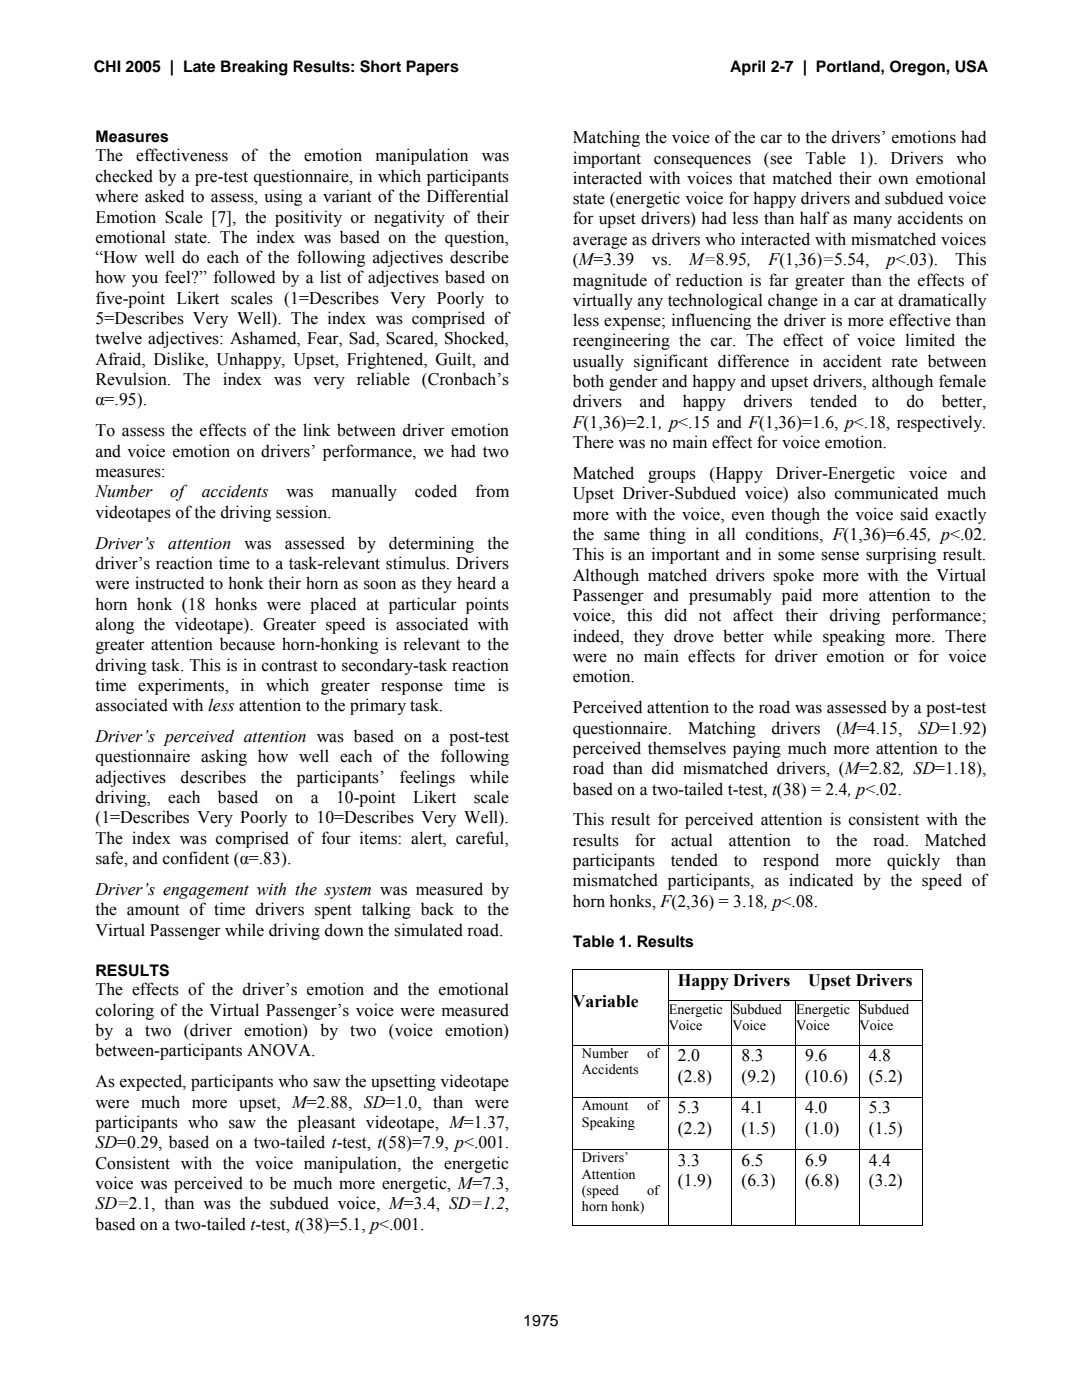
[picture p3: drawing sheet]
<svg xmlns="http://www.w3.org/2000/svg" width="216mm" height="279mm" viewBox="0 0 216 279" stroke-linecap="round" stroke-linejoin="round" font-family="sans-serif">
<defs><g id="words">
<g font-size="3.5">
<text x="114.3" y="28.6">Matching the voice of the car to the drivers’ emotions had</text>
<text x="19" y="32.2">The</text>
<text x="27.2" y="32.2">effectiveness</text>
<text x="48.2" y="32.2">of the</text>
<text x="60.7" y="32.2">emotion</text>
<text x="74.9" y="32.2">manipulation</text>
<text x="96.2" y="32.2">was</text>
<text x="114.3" y="32.6">important</text>
<text x="130.5" y="32.6">consequences</text>
<text x="152.4" y="32.6">(see</text>
<text x="160.7" y="32.6">Table</text>
<text x="171.3" y="32.6">1).</text>
<text x="177.7" y="32.6">Drivers</text>
<text x="190.9" y="32.6">who</text>
<text x="19" y="36.3">checked by a pre-test questionnaire, in which participants</text>
<text x="19" y="40.3">where asked to assess, using a variant of the Differential</text>
<text x="114.3" y="36.7">interacted with voices that matched their own emotional</text>
<text x="114.3" y="40.7">state (energetic voice for happy drivers and subdued voice</text>
<text x="19" y="44.4">Emotion Scale [7], the positivity or negativity of their</text>
<text x="114.3" y="44.8">for upset drivers) had less than half as many accidents on</text>
<text x="19" y="48.5">emotional state. The index was based on the question,</text>
<text x="19" y="52.5">“How well do each of the following adjectives describe</text>
<text x="114.3" y="48.9">average as drivers who interacted with mismatched voices</text>
<text x="114.3" y="52.9">(M=3.39</text>
<text x="130.1" y="52.9">vs.</text>
<text x="137.5" y="52.9">M=8.95,</text>
<text x="153.4" y="52.9">F(1,36)=5.54,</text>
<text x="177" y="52.9">p&lt;.03).</text>
<text x="190.6" y="52.9">This</text>
<text x="19" y="56.6">how you feel?” followed by a list of adjectives based on</text>
<text x="114.3" y="57">magnitude of reduction is far greater than the effects of</text>
<text x="19" y="60.6">five-point Likert scales (1=Describes Very Poorly to</text>
<text x="19" y="64.7">5=Describes Very Well). The index was comprised of</text>
<text x="114.3" y="61">virtually any technological change in a car at dramatically</text>
<text x="114.3" y="65.1">less expense; influencing the driver is more effective than</text>
<text x="19" y="68.7">twelve adjectives: Ashamed, Fear, Sad, Scared, Shocked,</text>
<text x="114.3" y="69.1">reengineering the car. The effect of voice limited the</text>
<text x="19" y="72.8">Afraid, Dislike, Unhappy, Upset, Frightened, Guilt, and</text>
<text x="19" y="76.8">Revulsion. The index was very reliable (Cronbach’s</text>
<text x="114.3" y="73.2">usually significant difference in accident rate between</text>
<text x="114.3" y="77.3">both gender and happy and upset drivers, although female</text>
<text x="19" y="80.9">α=.95).</text>
<text x="114.3" y="81.3">drivers</text>
<text x="127.6" y="81.3">and</text>
<text x="136.2" y="81.3">happy</text>
<text x="148.3" y="81.3">drivers</text>
<text x="161.7" y="81.3">tended</text>
<text x="174.6" y="81.3">to</text>
<text x="180.9" y="81.3">do</text>
<text x="187.9" y="81.3">better,</text>
<text x="19" y="87.1">To assess the effects of the link between driver emotion</text>
<text x="114.3" y="89.4">There was no main effect for voice emotion.</text>
<text x="114.3" y="85.4">F(1,36)=2.1, p&lt;.15 and F(1,36)=1.6, p&lt;.18, respectively.</text>
<text x="19" y="91.1">and voice emotion on drivers’ performance, we had two</text>
<text x="19" y="95.2">measures:</text>
<text x="114.3" y="95.6">Matched</text>
<text x="129.3" y="95.6">groups</text>
<text x="141.6" y="95.6">(Happy</text>
<text x="154.8" y="95.6">Driver-Energetic</text>
<text x="181.4" y="95.6">voice</text>
<text x="191.7" y="95.6">and</text>
<text x="19" y="99.2">Number</text>
<text x="34" y="99.2">of accidents</text>
<text x="57.1" y="99.2">was</text>
<text x="66.2" y="99.2">manually</text>
<text x="82.8" y="99.2">coded</text>
<text x="94.8" y="99.2">from</text>
<text x="114.3" y="99.7">Upset Driver-Subdued voice) also communicated much</text>
<text x="19" y="103.3">videotapes of the driving session.</text>
<text x="114.3" y="103.7">more with the voice, even though the voice said exactly</text>
<text x="114.3" y="107.8">the same thing in all conditions, F(1,36)=6.45, p&lt;.02.</text>
<text x="19" y="109.5">Driver’s</text>
<text x="19" y="113.5">driver’s reaction time to a task-relevant stimulus. Drivers</text>
<text x="33.6" y="109.5">attention</text>
<text x="48.8" y="109.5">was</text>
<text x="56.9" y="109.5">assessed</text>
<text x="71.5" y="109.5">by</text>
<text x="77.6" y="109.5">determining</text>
<text x="97.3" y="109.5">the</text>
<text x="114.3" y="111.8">This is an important and in some sense surprising result.</text>
<text x="19" y="117.6">were instructed to honk their horn as soon as they heard a</text>
<text x="114.3" y="115.9">Although matched drivers spoke more with the Virtual</text>
<text x="114.3" y="119.9">Passenger and presumably paid more attention to the</text>
<text x="19" y="121.7">horn honk (18 honks were placed at particular points</text>
<text x="19" y="125.7">along the videotape). Greater speed is associated with</text>
<text x="114.3" y="124">voice, this did not affect their driving performance;</text>
<text x="19" y="129.8">greater attention because horn-honking is relevant to the</text>
<text x="114.3" y="128.1">indeed, they drove better while speaking more. There</text>
<text x="19" y="133.8">driving task. This is in contrast to secondary-task reaction</text>
<text x="19" y="137.9">time experiments, in which greater response time is</text>
<text x="114.3" y="132.1">were no main effects for driver emotion or for voice</text>
<text x="114.3" y="136.1">emotion.</text>
<text x="19" y="141.9">associated with less attention to the primary task.</text>
<text x="114.3" y="142.3">Perceived attention to the road was assessed by a post-test</text>
<text x="19" y="148.1">Driver’s perceived attention was based on a post-test</text>
<text x="114.3" y="146.4">questionnaire.</text>
<text x="137.3" y="146.4">Matching</text>
<text x="153.9" y="146.4">drivers</text>
<text x="166.9" y="146.4">(M=4.15,</text>
<text x="183.2" y="146.4">SD=1.92)</text>
<text x="19" y="152.1">questionnaire asking how well each of the following</text>
<text x="114.3" y="150.5">perceived themselves paying much more attention to the</text>
<text x="114.3" y="154.5">road than did mismatched drivers, (M=2.82, SD=1.18),</text>
<text x="19" y="156.2">adjectives</text>
<text x="19" y="160.3">driving,</text>
<text x="33.6" y="160.3">each</text>
<text x="36" y="156.2">describes</text>
<text x="43.5" y="160.3">based</text>
<text x="52" y="156.2">the</text>
<text x="55" y="160.3">on</text>
<text x="59.2" y="156.2">participants’</text>
<text x="62" y="160.3">a</text>
<text x="67.1" y="160.3">10-point</text>
<text x="79.7" y="156.2">feelings</text>
<text x="82.4" y="160.3">Likert</text>
<text x="93.8" y="156.2">while</text>
<text x="94.5" y="160.3">scale</text>
<text x="114.3" y="158.6">based on a two-tailed t-test, t(38) = 2.4, p&lt;.02.</text>
<text x="19" y="164.3">(1=Describes Very Poorly to 10=Describes Very Well).</text>
<text x="114.3" y="164.7">This result for perceived attention is consistent with the</text>
<text x="19" y="168.4">The index was comprised of four items: alert, careful,</text>
<text x="19" y="172.4">safe, and confident (α=.83).</text>
<text x="114.3" y="168.8">results</text>
<text x="114.3" y="172.8">participants</text>
<text x="126.7" y="168.8">for</text>
<text x="133.8" y="172.8">tended</text>
<text x="133.9" y="168.8">actual</text>
<text x="145.4" y="168.8">attention</text>
<text x="146.4" y="172.8">to</text>
<text x="152.3" y="172.8">respond</text>
<text x="161" y="168.8">to</text>
<text x="166.7" y="172.8">more</text>
<text x="166.8" y="168.8">the</text>
<text x="174.3" y="168.8">road.</text>
<text x="177" y="172.8">quickly</text>
<text x="184.6" y="168.8">Matched</text>
<text x="190.8" y="172.8">than</text>
<text x="19" y="178.6">Driver’s engagement with the system was measured by</text>
<text x="114.3" y="176.9">mismatched participants, as indicated by the speed of</text>
<text x="19" y="182.7">the amount of time drivers spent talking back to the</text>
<text x="114.3" y="181">horn honks, F(2,36) = 3.18, p&lt;.08.</text>
<text x="19" y="186.7">Virtual Passenger while driving down the simulated road.</text>
<text x="135.3" y="196.8">Happy Drivers</text>
<text x="161.2" y="196.8">Upset Drivers</text>
<text x="19" y="198.7">The effects of the driver’s emotion and the emotional</text>
<text x="19" y="202.7">coloring of the Virtual Passenger’s voice were measured</text>
<text x="114.3" y="201">Variable</text>
<text x="19" y="206.8">by a two</text>
<text x="36.7" y="206.8">(driver emotion)</text>
<text x="63.9" y="206.8">by two</text>
<text x="77.6" y="206.8">(voice emotion)</text>
<text x="19" y="210.8">between-participants ANOVA.</text>
<text x="135.3" y="211.8">2.0</text>
<text x="135.3" y="215.9">(2.8)</text>
<text x="148" y="211.8">8.3</text>
<text x="148" y="215.9">(9.2)</text>
<text x="160.7" y="211.8">9.6</text>
<text x="160.7" y="215.9">(10.6)</text>
<text x="173.4" y="211.8">4.8</text>
<text x="173.4" y="215.9">(5.2)</text>
<text x="19" y="217">As expected, participants who saw the upsetting videotape</text>
<text x="19" y="221.1">were much more upset, M=2.88, SD=1.0, than were</text>
<text x="19" y="225.1">participants who saw the pleasant videotape, M=1.37,</text>
<text x="135.3" y="222.2">5.3</text>
<text x="135.3" y="226.3">(2.2)</text>
<text x="148" y="222.2">4.1</text>
<text x="148" y="226.3">(1.5)</text>
<text x="160.7" y="222.2">4.0</text>
<text x="160.7" y="226.3">(1.0)</text>
<text x="173.4" y="222.2">5.3</text>
<text x="173.4" y="226.3">(1.5)</text>
<text x="19" y="233.3">Consistent with the voice manipulation, the energetic</text>
<text x="19" y="229.2">SD=0.29, based on a two-tailed t-test, t(58)=7.9, p&lt;.001.</text>
<text x="135.3" y="232.6">3.3</text>
<text x="148" y="232.6">6.5</text>
<text x="160.7" y="232.6">6.9</text>
<text x="173.4" y="232.6">4.4</text>
<text x="19" y="237.3">voice was perceived to be much more energetic, M=7.3,</text>
<text x="135.3" y="236.7">(1.9)</text>
<text x="148" y="236.7">(6.3)</text>
<text x="160.7" y="236.7">(6.8)</text>
<text x="173.4" y="236.7">(3.2)</text>
<text x="19" y="245.4">based on a two-tailed t-test, t(38)=5.1, p&lt;.001.</text>
<text x="19" y="241.3">SD=2.1, than was the subdued voice, M=3.4, SD=1.2,</text>
</g>
<g font-size="3.2">
<text x="18.7" y="14.5">CHI 2005 | Late Breaking Results: Short Papers</text>
<text x="145.7" y="14.5">April 2-7 | Portland, Oregon, USA</text>
<text x="19" y="28.3">Measures</text>
<text x="114.3" y="189">Table 1. Results</text>
<text x="19" y="194.7">RESULTS</text>
<text x="104.4" y="264.6">1975</text>
</g>
<g font-size="2.8">
<text x="133.4" y="202.4">Energetic</text>
<text x="146.1" y="202.4">Subdued</text>
<text x="158.8" y="202.4">Energetic</text>
<text x="171.5" y="202.4">Subdued</text>
<text x="133.4" y="205.7">Voice</text>
<text x="146.1" y="205.7">Voice</text>
<text x="158.8" y="205.7">Voice</text>
<text x="171.5" y="205.7">Voice</text>
<text x="116.1" y="211.2">Number</text>
<text x="116.1" y="214.4">Accidents</text>
<text x="129.1" y="211.2">of</text>
<text x="116.1" y="221.6">Amount</text>
<text x="129.1" y="221.6">of</text>
<text x="116.1" y="224.8">Speaking</text>
<text x="116.1" y="232">Drivers’</text>
<text x="116.1" y="235.2">Attention</text>
<text x="116.1" y="238.5">(speed</text>
<text x="129.1" y="238.5">of</text>
<text x="116.1" y="241.7">horn honk)</text>
</g>
</g></defs>
<g fill="#000">
<path d="M114.1 193.3h.2v.2h-.2zM114.1 199.7h.2v.2h-.2zM133.3 193.3h.1v.2h-.1zM133.3 199.7h.1v.2h-.1zM146 199.7h.1v.2h-.1zM158.7 199.7h.1v.2h-.1zM171.4 199.7h.1v.2h-.1zM184.1 193.3h.1v.2h-.1zM184.1 199.7h.1v.2h-.1zM114.1 208.5h.2v.2h-.2zM114.1 218.9h.2v.1h-.2zM133.3 208.5h.1v.2h-.1z"/>
<path d="M133.3 218.9h.1v.1h-.1zM146 208.5h.1v.2h-.1zM146 218.9h.1v.1h-.1zM158.7 208.5h.1v.2h-.1zM158.7 218.9h.1v.1h-.1zM171.4 208.5h.1v.2h-.1zM171.4 218.9h.1v.1h-.1zM184.1 208.5h.1v.2h-.1zM184.1 218.9h.1v.1h-.1zM114.1 229.3h.2v.1h-.2zM133.3 229.3h.1v.1h-.1zM146 229.3h.1v.1h-.1z"/>
<path d="M158.7 229.3h.1v.1h-.1zM171.4 229.3h.1v.1h-.1zM184.1 229.3h.1v.1h-.1zM114.1 244.6h.2v.1h-.2zM133.3 244.6h.1v.1h-.1zM146 244.6h.1v.1h-.1zM158.7 244.6h.1v.1h-.1zM171.4 244.6h.1v.1h-.1zM184.1 244.6h.1v.1h-.1z"/>
</g>
<g fill="none" stroke="#000" stroke-width=".2">
<path d="M114.2 193.5v6.2M114.2 199.9v8.6M114.3 193.4h19M133.4 193.5v6.2M133.4 199.9v8.6M133.4 193.4h50.7M133.4 199.8h12.6M146.1 199.9v8.6M146.1 199.8h12.6M158.8 199.9v8.6M158.8 199.8h12.6M171.5 199.9v8.6"/>
<path d="M171.5 199.8h12.6M184.1 193.5v6.2M184.1 199.9v8.6M114.2 208.7v10.2M114.2 219v10.3M114.3 208.6h19M114.3 218.9h19M133.4 208.7v10.2M133.4 219v10.3M133.4 208.6h12.6M133.4 218.9h12.6M146.1 208.7v10.2"/>
<path d="M146.1 219v10.3M146.1 208.6h12.6M146.1 218.9h12.6M158.8 208.7v10.2M158.8 219v10.3M158.8 208.6h12.6M158.8 218.9h12.6M171.5 208.7v10.2M171.5 219v10.3M171.5 208.6h12.6M171.5 218.9h12.6M184.1 208.7v10.2"/>
<path d="M184.1 219v10.3M114.2 229.4v15.2M114.3 229.4h19M133.4 229.4v15.2M133.4 229.4h12.6M146.1 229.4v15.2M146.1 229.4h12.6M158.8 229.4v15.2M158.8 229.4h12.6M171.5 229.4v15.2M171.5 229.4h12.6M184.1 229.4v15.2"/>
<path d="M114.3 244.6h19M133.4 244.6h12.6M146.1 244.6h12.6M158.8 244.6h12.6M171.5 244.6h12.6"/>
</g>
<g fill="#fff" stroke="#fff" stroke-width=".35">
<path d="M0 0h215.9v.4h-215.9z"/>
<path d="M0 278.7h215.9v.7h-215.9z"/>
</g>
<use href="#words"/>
</svg>
